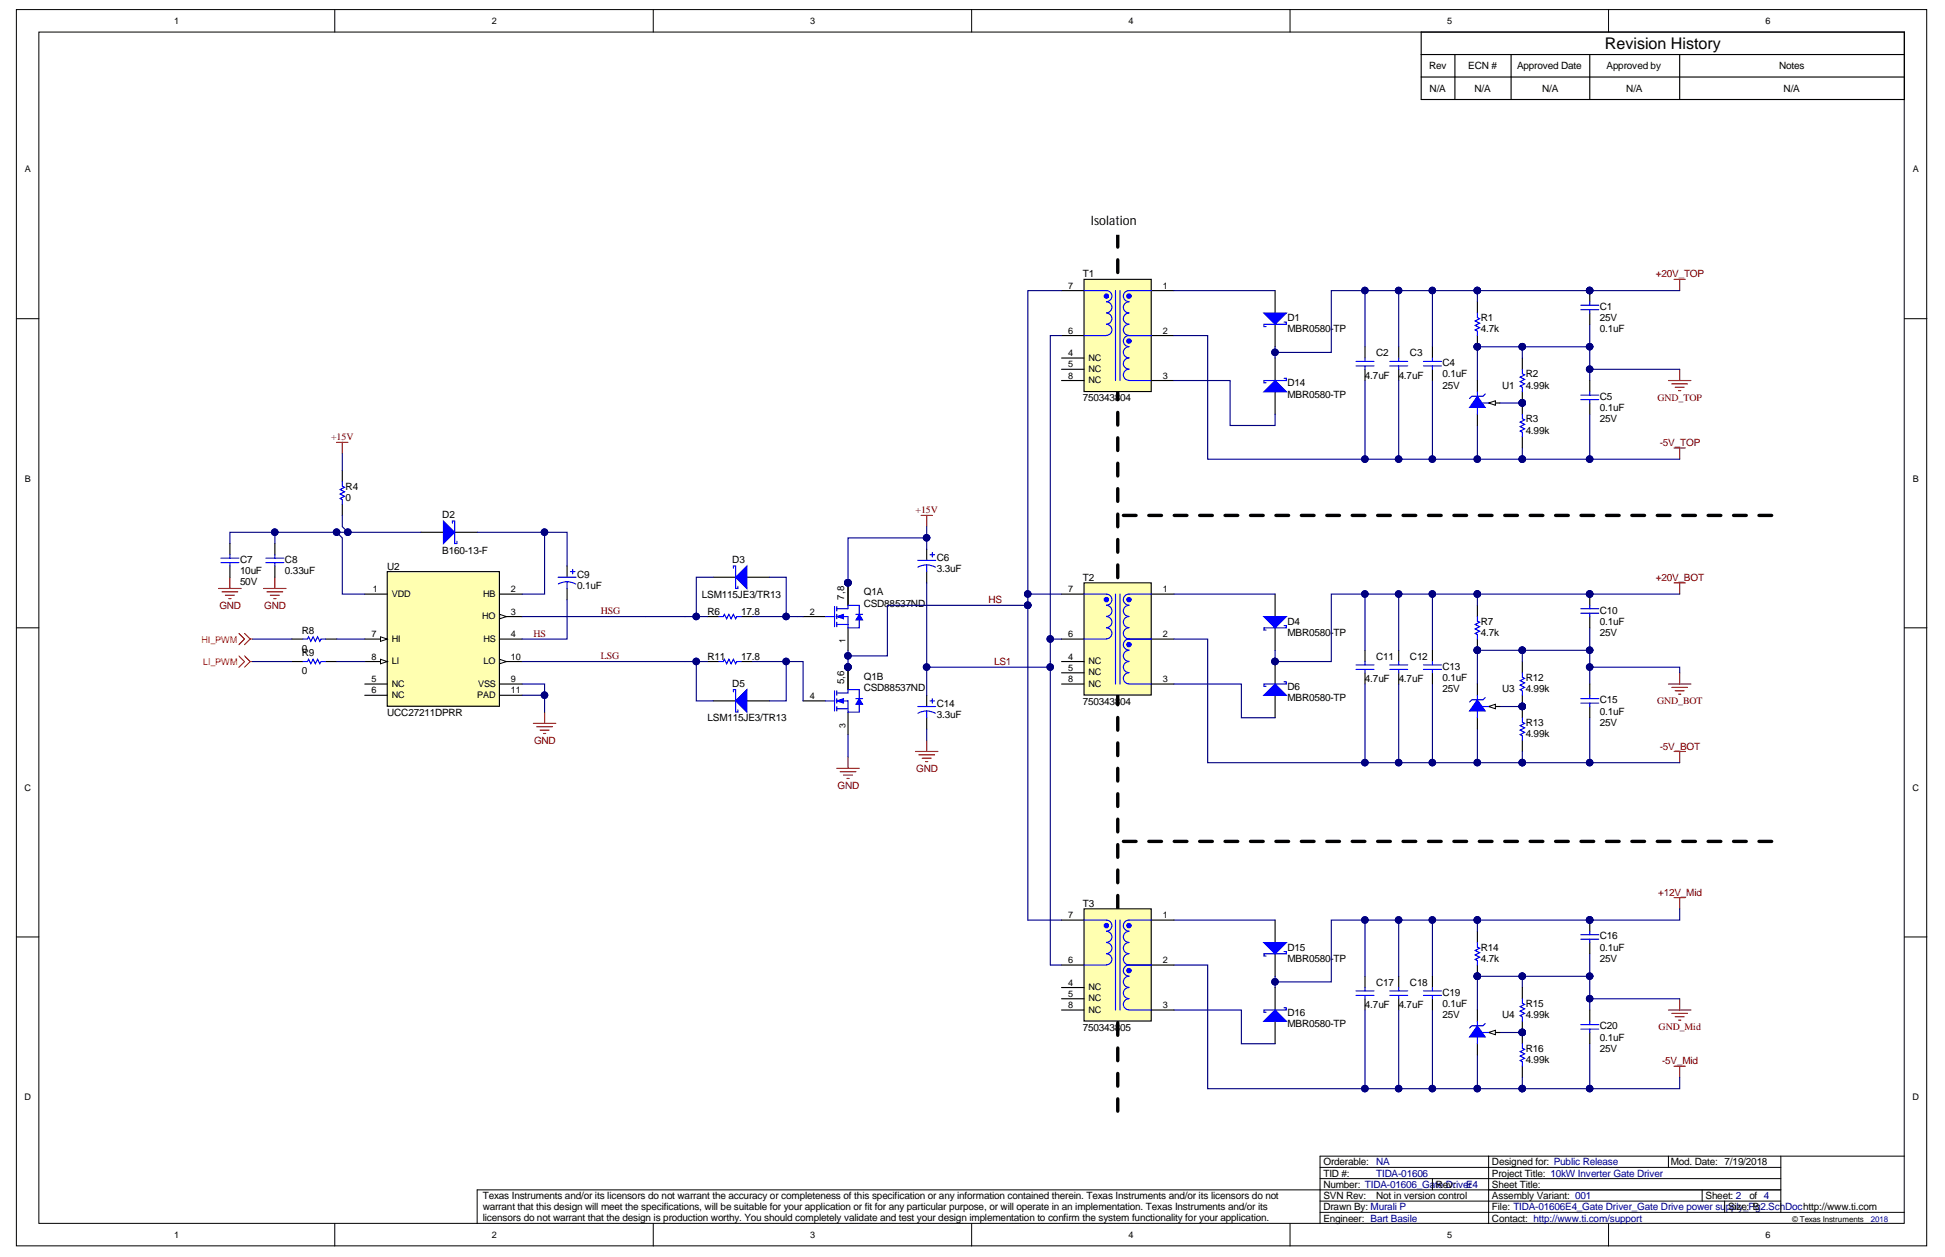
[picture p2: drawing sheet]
<svg xmlns="http://www.w3.org/2000/svg" width="432mm" height="279mm" viewBox="0 0 432 279" stroke-linecap="round" stroke-linejoin="round" font-family="sans-serif">
<defs><g id="words">
<text font-size="3.6" x="356.3" y="10.9">Revision History</text>
<text font-size="2.9" x="242.2" y="50">Isolation</text>
<g font-size="2.2">
<text x="317.3" y="15.4">Rev</text>
<text x="326" y="15.4">ECN #</text>
<text x="336.8" y="15.4">Approved Date</text>
<text x="356.7" y="15.4">Approved by</text>
<text x="395" y="15.4">Notes</text>
<text x="317.4" y="20.4">N/A</text>
<text x="327.4" y="20.4">N/A</text>
<text x="342.3" y="20.4">N/A</text>
<text x="361" y="20.4">N/A</text>
<text x="396" y="20.4">N/A</text>
<text x="240.4" y="61.6">T1</text>
<text x="285.8" y="71.3">D1</text>
<text x="328.7" y="71.3">R1</text>
<text x="355.2" y="71.3">25V</text>
<text x="355.2" y="68.8">C1</text>
<text x="285.8" y="73.8">MBR0580-TP</text>
<text x="328.7" y="73.8">4.7k</text>
<text x="355.2" y="73.8">0.1uF</text>
<text x="305.5" y="79">C2</text>
<text x="313" y="79">C3</text>
<text x="320.3" y="83.8">0.1uF</text>
<text x="320.3" y="81.3">C4</text>
<text x="338.7" y="83.8">R2</text>
<text x="240.4" y="89">7503438</text>
<text x="248.7" y="89">04</text>
<text x="285.8" y="85.8">D14</text>
<text x="285.8" y="88.3">MBR0580-TP</text>
<text x="303" y="84">4.7uF</text>
<text x="310.5" y="84">4.7uF</text>
<text x="320.3" y="86.3">25V</text>
<text x="333.5" y="86.3">U1</text>
<text x="338.7" y="86.3">4.99k</text>
<text x="355.2" y="88.8">C5</text>
<text x="338.7" y="93.8">R3</text>
<text x="355.2" y="91.3">0.1uF</text>
<text x="355.2" y="93.8">25V</text>
<text x="338.7" y="96.3">4.99k</text>
<text x="76.7" y="111.2">0</text>
<text x="76.7" y="108.7">R4</text>
<text x="98.2" y="115">D2</text>
<text x="53.3" y="125">C7</text>
<text x="63.3" y="125">C8</text>
<text x="98.2" y="123">B160-13-F</text>
<text x="162.6" y="125">D3</text>
<text x="208" y="124.5">C6</text>
<text x="53.3" y="127.5">10uF</text>
<text x="53.3" y="130">50V</text>
<text x="63.3" y="127.5">0.33uF</text>
<text x="86" y="126.5">U2</text>
<text x="128.1" y="130.7">0.1uF</text>
<text x="128.1" y="128.2">C9</text>
<text x="208" y="127">3.3uF</text>
<text x="240.4" y="129">T2</text>
<text x="155.8" y="132.7">LSM115JE3/TR13</text>
<text x="157.1" y="136.4">R6</text>
<text x="164.6" y="136.4">17.8</text>
<text x="191.8" y="132.2">Q1A</text>
<text x="191.8" y="134.7">CSD8</text>
<text x="197.5" y="134.7">8537ND</text>
<text x="355.2" y="136.2">C10</text>
<text x="67" y="140.7">R8</text>
<text x="285.8" y="138.7">D4</text>
<text x="285.8" y="141.2">MBR0580-TP</text>
<text x="328.7" y="141.2">4.7k</text>
<text x="328.7" y="138.7">R7</text>
<text x="355.2" y="138.7">0.1uF</text>
<text x="355.2" y="141.2">25V</text>
<text x="67" y="144.7">0</text>
<text x="67" y="149.7">0</text>
<text x="67" y="145.7">R9</text>
<text x="157.1" y="146.4">R11</text>
<text x="164.6" y="146.4">17.8</text>
<text x="305.5" y="146.4">C11</text>
<text x="313" y="146.4">C12</text>
<text x="320.3" y="148.7">C13</text>
<text x="162.6" y="152.4">D5</text>
<text x="191.8" y="150.9">Q1B</text>
<text x="191.8" y="153.4">CSD88537ND</text>
<text x="285.8" y="153.2">D6</text>
<text x="285.8" y="155.7">MBR0580-TP</text>
<text x="303" y="151.4">4.7uF</text>
<text x="310.5" y="151.4">4.7uF</text>
<text x="320.3" y="151.2">0.1uF</text>
<text x="320.3" y="153.7">25V</text>
<text x="333.5" y="153.7">U3</text>
<text x="338.7" y="153.7">4.99k</text>
<text x="338.7" y="151.2">R12</text>
<text x="86" y="158.9">UCC27211DPRR</text>
<text x="157.1" y="160.2">LSM115JE3/TR13</text>
<text x="208" y="159.4">3.3uF</text>
<text x="208" y="156.9">C14</text>
<text x="240.4" y="156.4">7503438</text>
<text x="248.7" y="156.4">04</text>
<text x="338.7" y="161.1">R13</text>
<text x="355.2" y="158.7">0.1uF</text>
<text x="355.2" y="161.1">25V</text>
<text x="355.2" y="156.2">C15</text>
<text x="338.7" y="163.6">4.99k</text>
<text x="240.4" y="201.3">T3</text>
<text x="355.2" y="208.6">C16</text>
<text x="285.8" y="211.1">D15</text>
<text x="285.8" y="213.6">MBR0580-TP</text>
<text x="328.7" y="213.6">4.7k</text>
<text x="328.7" y="211.1">R14</text>
<text x="355.2" y="211.1">0.1uF</text>
<text x="355.2" y="213.6">25V</text>
<text x="305.5" y="218.8">C17</text>
<text x="313" y="218.8">C18</text>
<text x="320.3" y="221">C19</text>
<text x="285.8" y="225.5">D16</text>
<text x="303" y="223.8">4.7uF</text>
<text x="310.5" y="223.8">4.7uF</text>
<text x="320.3" y="223.5">0.1uF</text>
<text x="320.3" y="226">25V</text>
<text x="333.5" y="226">U4</text>
<text x="338.7" y="226">4.99k</text>
<text x="338.7" y="223.5">R15</text>
<text x="240.4" y="228.8">7503438</text>
<text x="248.7" y="228.8">05</text>
<text x="285.8" y="228">MBR0580-TP</text>
<text x="338.7" y="233.5">R16</text>
<text x="355.2" y="231">0.1uF</text>
<text x="355.2" y="233.5">25V</text>
<text x="355.2" y="228.5">C20</text>
<text x="338.7" y="236">4.99k</text>
<text x="293.8" y="263.7">Number: TIDA-01606_Ga</text>
<text x="293.8" y="261.2">TID #:</text>
<text x="293.8" y="258.7">Orderable:</text>
<text x="318.8" y="263.7">Rev:</text>
<text x="331.2" y="263.7">Sheet Title:</text>
<text x="331.2" y="261.2">Project Title: 10kW Inverter Gate Driver</text>
<text x="331.2" y="258.7">Designed for: Public Release</text>
<text x="370.9" y="258.7">Mod. Date: 7/19/2018</text>
<text x="107.2" y="266.2">Texas Instruments and/or its licensors do not warrant the accuracy or completeness of this specification or any information contained therein. Texas Instruments and/or its licensors do not</text>
<text x="107.2" y="268.6">warrant that this design will meet the specifications, will be suitable for your application or fit for any particular purpose, or will operate in an implementation. Texas Instruments and/or its</text>
<text x="293.8" y="268.7">Drawn By: Murali P</text>
<text x="293.8" y="266.2">SVN Rev:</text>
<text x="305.5" y="266.2">Not in version control</text>
<text x="331.2" y="268.7">File: TIDA-01606E4_Gate Driver_Gate Drive power su</text>
<text x="331.2" y="266.2">Assembly Variant: 001</text>
<text x="378.6" y="266.2">Sheet: 2</text>
<text x="385.5" y="268.7">ze:</text>
<text x="388.4" y="266.2">of 4</text>
<text x="107.2" y="271">licensors do not warrant that the design is production worthy. You should completely validate and test your design implementation to confirm the system functionality for your application.</text>
<text x="293.8" y="271.2">Engineer: Bart Basile</text>
<text x="331.2" y="271.2">Contact: http://www.ti.com/support</text>
</g>
<g font-size="2.2" fill="#800000">
<text x="367.6" y="61.6">+20V_TOP</text>
<text x="368" y="88.9">GND_TOP</text>
<text x="73.5" y="97.7">+15V</text>
<text x="368.5" y="99">-5V_TOP</text>
<text x="203.3" y="114">+15V</text>
<text x="367.6" y="129">+20V_BOT</text>
<text x="48.7" y="135.1">GND</text>
<text x="58.7" y="135.1">GND</text>
<text x="133.4" y="136.4">HSG</text>
<text x="219.5" y="133.9">HS</text>
<text x="118.4" y="141.4">HS</text>
<text x="133.4" y="146.4">LSG</text>
<text x="220.7" y="147.7">LS1</text>
<text x="367.9" y="156.3">GND_BOT</text>
<text x="118.6" y="165.1">GND</text>
<text x="368.5" y="166.4">-5V_BOT</text>
<text x="203.4" y="171.3">GND</text>
<text x="185.9" y="175.1">GND</text>
<text x="368.1" y="198.8">+12V_Mid</text>
<text x="368.2" y="228.7">GND_Mid</text>
<text x="369" y="236.3">-5V_Mid</text>
</g>
<g font-size="2.2" fill="#000080">
<text x="305.5" y="261.2">TIDA-01606</text>
<text x="305.5" y="258.7">NA</text>
<text x="318.6" y="263.7">te DriveEr4</text>
<text x="383.1" y="268.7">pSpily_PBg2.SchDochttp://www.ti.com</text>
</g>
<g font-size="2.1">
<text x="187.4" y="133.1" transform="rotate(-90 187.4 133.1)">7,8</text>
<text x="187.4" y="151.9" transform="rotate(-90 187.4 151.9)">5,6</text>
</g>
<g font-size="2">
<text x="38.6" y="5.3">1</text>
<text x="109.2" y="5.3">2</text>
<text x="179.9" y="5.3">3</text>
<text x="250.6" y="5.3">4</text>
<text x="321.3" y="5.3">5</text>
<text x="391.9" y="5.3">6</text>
<text x="5.5" y="38.3">A</text>
<text x="424.6" y="38.3">A</text>
<text x="237.1" y="64.1">7</text>
<text x="258.1" y="64.1">1</text>
<text x="237.1" y="74.1">6</text>
<text x="258.1" y="74.1">2</text>
<text x="237.1" y="79.1">4</text>
<text x="237.1" y="81.6">5</text>
<text x="241.7" y="80.1">NC</text>
<text x="241.7" y="82.6">NC</text>
<text x="237.1" y="84.1">8</text>
<text x="241.7" y="85.1">NC</text>
<text x="258.1" y="84.1">3</text>
<text x="5.5" y="106.9">B</text>
<text x="424.7" y="106.9">B</text>
<text x="82.8" y="131.5">1</text>
<text x="113.4" y="131.5">2</text>
<text x="237.1" y="131.5">7</text>
<text x="258.1" y="131.5">1</text>
<text x="87" y="132.5">VDD</text>
<text x="107" y="137.5">HO</text>
<text x="107.3" y="132.5">HB</text>
<text x="113.4" y="136.5">3</text>
<text x="179.8" y="136.5">2</text>
<text x="82.5" y="141.5">7</text>
<text x="87" y="142.5">HI</text>
<text x="107.3" y="142.5">HS</text>
<text x="113.4" y="141.5">4</text>
<text x="237.1" y="141.5">6</text>
<text x="258.1" y="141.5">2</text>
<text x="82.5" y="146.4">8</text>
<text x="87" y="147.4">LI</text>
<text x="107.4" y="147.4">LO</text>
<text x="113.4" y="146.4">10</text>
<text x="237.1" y="146.4">4</text>
<text x="237.1" y="148.9">5</text>
<text x="241.7" y="147.4">NC</text>
<text x="241.7" y="149.9">NC</text>
<text x="82.5" y="151.4">5</text>
<text x="82.5" y="153.9">6</text>
<text x="87" y="152.4">NC</text>
<text x="87" y="154.9">NC</text>
<text x="106" y="154.9">PAD</text>
<text x="106.1" y="152.4">VSS</text>
<text x="113.4" y="151.4">9</text>
<text x="113.4" y="153.9">11</text>
<text x="179.8" y="155.2">4</text>
<text x="237.1" y="151.4">8</text>
<text x="241.7" y="152.4">NC</text>
<text x="258.1" y="151.4">3</text>
<text x="5.5" y="175.5">C</text>
<text x="424.6" y="175.5">C</text>
<text x="237.1" y="203.8">7</text>
<text x="258.1" y="203.8">1</text>
<text x="237.1" y="213.8">6</text>
<text x="258.1" y="213.8">2</text>
<text x="237.1" y="218.8">4</text>
<text x="237.1" y="221.3">5</text>
<text x="241.7" y="219.8">NC</text>
<text x="237.1" y="223.8">8</text>
<text x="241.7" y="224.8">NC</text>
<text x="241.7" y="222.3">NC</text>
<text x="258.1" y="223.8">3</text>
<text x="5.5" y="244.1">D</text>
<text x="424.6" y="244.1">D</text>
<text x="38.6" y="274.8">1</text>
<text x="109.2" y="274.8">2</text>
<text x="179.9" y="274.8">3</text>
<text x="250.6" y="274.8">4</text>
<text x="321.3" y="274.8">5</text>
<text x="391.9" y="274.8">6</text>
</g>
<g font-size="2" fill="#f00">
<text x="44.8" y="142.7">HI_PWM</text>
<text x="45.1" y="147.7">LI_PWM</text>
</g>
<g font-size="1.9">
<text x="187.7" y="142.6" transform="rotate(-90 187.7 142.6)">1</text>
<text x="187.7" y="161.6" transform="rotate(-90 187.7 161.6)">3</text>
</g>
<text font-size="1.8" x="397.8" y="271.2">© Texas Instruments</text>
<text font-size="1.8" fill="#000080" x="415.3" y="271.2">2018</text>
</g></defs>
<g fill="#fff" stroke="#000" stroke-width=".22">
<path d="M3.6 2.1h424.1v274.5h-424.1z"/>
<path d="M8.6 7.1h414.1v264.5h-414.1z"/>
</g>
<g fill="none" stroke="#000" stroke-width=".22">
<path d="M74.3 2.1v5M145 2.1v5M215.7 2.1v5M286.4 2.1v5M357.1 2.1v5M3.6 70.8h5M422.8 70.8h5M3.6 139.4h5M422.8 139.4h5M3.6 208h5M422.8 208h5M293.1 259.2h102.3"/>
<path d="M330.5 256.7h-37.4v14.9M370.4 256.7v2.5M395.4 256.7v12.4M422.8 256.7h-92.3v14.9M74.3 271.6v5M145 271.6v5M215.7 271.6v5M286.4 271.6v5M293.1 269.1h129.7M293.1 266.6h102.3M293.1 261.6h102.3M318 261.6v2.5"/>
<path d="M357.1 271.6v5M377.9 264.1v2.5M382.9 266.6v2.5M395.4 264.1h-289.5v7.5"/>
</g>
<g fill="none" stroke="#000" stroke-width=".25">
<path d="M315.5 12.1h107.3M315.5 17.1h107.3M315.5 7.1h107.3v15h-107.3zM323 12.1v10M335.5 12.1v10M352.9 12.1v10M372.9 12.1v10M303 77v2.5M310.5 77v2.5M328 67v2.5M328 74.5v2.5M338 79.5v2.5"/>
<path d="M303 82v2.5M310.5 82v2.5M338 87v5M338 97v2.4M205.7 121.9v2.5M205.7 126.9v2.5M205.7 154.3v2.5M205.7 159.3v2.5M303 216.7v2.5M310.5 216.7v2.5M328 206.8v2.4M328 214.2v2.5"/>
<path d="M303 221.7v2.5M310.5 221.7v2.5M338 229.2v2.5M338 236.7v2.5"/>
</g>
<g fill="none" stroke="#800000" stroke-width=".25">
<path d="M204.5 114.4h2.5M205.7 114.4v2.5M120.9 158.1v2.5M118.4 160.6h5M119.2 161.3h3.4M119.9 162.1h2M120.7 162.8h.5M185.8 170.6h5M186.5 171.3h3.5M187.3 172.1h2M188 172.8h.5M188.3 168.1v2.5"/>
<path d="M203.2 166.8h5M204 167.6h3.5M204.7 168.3h2M205.5 169.1h.5M205.7 164.3v2.5"/>
</g>
<g fill="none" stroke="#00f" stroke-width=".25">
<path d="M303 79.5v.7M310.5 79.5v.7M328 69.5v1l.5 .3-1 .5 1 .4-1 .5 1 .5-1 .5 .5 .3v1M301 80.2h4M301 81.2h4M303 81.2v.8M308.5 80.2h4M308.5 81.2h4M310.5 81.2v.8M338 82v1l.5 .2-1 .5 1 .5-1 .5 1 .5-1 .5 .5 .3v1M338 92v1l.5 .2-1 .5 1 .5-1 .5 1 .5-1 .5 .5 .3v1M203.7 124.4h4"/>
<path d="M205.7 125.4l.8 .1 1.2 .4M205.7 125.4l-.8 .1-1.1 .4M205.7 125.4v1.5M206.5 123.2h1M207 122.7v1M203.7 156.8h4M205.7 157.8l.8 .1 1.2 .5M205.7 157.8l-.8 .1-1.1 .4M205.7 157.8v1.5M206.5 155.6h1M207 155.1v1M301 220h4"/>
<path d="M303 219.2v.8M308.5 220h4M310.5 219.2v.8M328 209.2v1l.5 .3-1 .5 1 .5-1 .5 1 .5-1 .5 .5 .2v1M301 221h4M303 221v.7M308.5 221h4M310.5 221v.7M338 231.7v1l.5 .3-1 .5 1 .5-1 .4 1 .5-1 .5 .5 .3v1"/>
</g>
<g fill="#000080" stroke="#000080" stroke-width=".22">
<circle cx="328" cy="77" r=".72"/>
<circle cx="337.9" cy="89.4" r=".72"/>
<circle cx="328" cy="216.7" r=".72"/>
<circle cx="337.9" cy="229.2" r=".72"/>
</g>
<path d="M86 126.9h24.9v29.9h-24.9z" fill="#ffffb0" stroke="#000" stroke-width=".25"/>
<path d="M81 131.9h5M110.9 131.9h5M110.9 136.9h5" fill="none" stroke="#000" stroke-width=".25"/>
<path d="M110.9 136.4l1.5 .5-1.5 .5z" fill="#fff"/>
<path d="M110.9 136.4l1.5 .5-1.5 .5z" fill="none" stroke="#000" stroke-width=".22"/>
<path d="M81 141.9h5M110.9 141.9h5" fill="none" stroke="#000" stroke-width=".25"/>
<path d="M84.5 141.4l1.5 .5-1.5 .5z" fill="#fff"/>
<path d="M84.5 141.4l1.5 .5-1.5 .5z" fill="none" stroke="#000" stroke-width=".22"/>
<path d="M81 146.9h5" fill="none" stroke="#000" stroke-width=".25"/>
<path d="M84.5 146.4l1.5 .5-1.5 .5z" fill="#fff"/>
<path d="M84.5 146.4l1.5 .5-1.5 .5z" fill="none" stroke="#000" stroke-width=".22"/>
<path d="M110.9 151.9h5M110.9 146.9h5" fill="none" stroke="#000" stroke-width=".25"/>
<path d="M110.9 146.4l1.5 .5-1.5 .5z" fill="#fff"/>
<path d="M110.9 146.4l1.5 .5-1.5 .5z" fill="none" stroke="#000" stroke-width=".22"/>
<g fill="none" stroke="#000" stroke-width=".25">
<path d="M76 104.4v2.5M76 111.9v2.5M51 120.7v2.5M51 125.7v2.4M61 120.7v2.5M61 125.7v2.4M178.3 136.9h5M188.3 129.4v5M188.3 139.4v5M64.8 141.9h2.5M64.8 146.9h2.5M72.2 141.9h2.5"/>
<path d="M72.2 146.9h2.5M81 154.3h5M81 151.9h5M110.9 154.3h5"/>
</g>
<path d="M53 145.6l1.3 1.3-1.3 1.2M53 140.6l1.3 1.3-1.3 1.2M54.3 145.6l1.2 1.3M54.3 140.6l1.2 1.3M55.5 146.9l-1.2 1.2M55.5 146.9h.5M55.5 141.9l-1.2 1.2M55.5 141.9h.5" fill="none" stroke="#f00" stroke-width=".25"/>
<g fill="none" stroke="#00f" stroke-width=".25">
<path d="M76 106.9v1l.5 .3-1 .5 1 .5-1 .5 1 .5-1 .5 .5 .2v1M49 123.9h4M49 124.9h4M51 123.2v.7M51 124.9v.8M59 123.9h4M59 124.9h4M61 123.2v.7M61 124.9v.8M183.3 136.9h2M185.3 134.6v4.5M185.8 135.1h2.5"/>
<path d="M185.8 136.9h2.5v2.5M185.8 138.6h2.5M185.8 134.6v1M185.8 136.4v1M185.8 138.1v1M67.3 141.9h1l.2-.5 .5 1 .5-1 .5 1 .5-1 .5 1 .3-.5h.9M67.3 146.9h1l.2-.5 .5 1 .5-1 .5 1 .5-1 .5 1 .3-.5h.9"/>
</g>
<path d="M74.7 98.2h2.5M76 98.2v2.5M48.5 130.6h5M49.3 131.4h3.5M50 132.1h2M50.8 132.9h.5M51 128.1v2.5M58.5 130.6h5M59.3 131.4h3.5M60 132.1h2M60.8 132.9h.5M61 128.1v2.5" fill="none" stroke="#800000" stroke-width=".25"/>
<circle cx="188.2" cy="129.4" r=".72" fill="#000080" stroke="#000080" stroke-width=".22"/>
<path d="M185.8 136.9l1.5-.5v1z" fill="#00f"/>
<path d="M185.8 136.9l1.5-.5v1z" fill="none" stroke="#00f" stroke-width=".22"/>
<path d="M188.3 134.4v.7M190.8 137.6v1.8h-2.5M190.8 134.4v2" fill="none" stroke="#00f" stroke-width=".25"/>
<path d="M188.3 129.4v5" fill="none" stroke="#000" stroke-width=".25"/>
<circle cx="188.2" cy="129.4" r=".72" fill="#000080" stroke="#000080" stroke-width=".22"/>
<path d="M190.8 136.4l.7 1.2h-1.5z" fill="#00f"/>
<path d="M190.8 136.4l.7 1.2h-1.5z" fill="none" stroke="#00f" stroke-width=".22"/>
<path d="M188.3 134.4h2.5M190 136.4h1.5M183.3 155.6h2M185.3 153.3v4.5M185.8 153.8h2.5M185.8 155.6h2.5v2.5M185.8 157.3h2.5M185.8 153.3v1M185.8 155.1v1M185.8 156.8v1" fill="none" stroke="#00f" stroke-width=".25"/>
<g fill="#000080" stroke="#000080" stroke-width=".22">
<circle cx="188.2" cy="129.4" r=".72"/>
<circle cx="188.2" cy="148.1" r=".72"/>
</g>
<path d="M178.3 155.6h5M188.3 148.1v5M188.3 158.1v5" fill="none" stroke="#000" stroke-width=".25"/>
<path d="M185.8 155.6l1.5-.5v1z" fill="#00f"/>
<path d="M185.8 155.6l1.5-.5v1z" fill="none" stroke="#00f" stroke-width=".22"/>
<path d="M188.3 153.1v.7M188.3 158.1h2.5" fill="none" stroke="#00f" stroke-width=".25"/>
<path d="M190.8 155.1l.7 1.2h-1.5z" fill="#00f"/>
<path d="M190.8 155.1l.7 1.2h-1.5z" fill="none" stroke="#00f" stroke-width=".22"/>
<path d="M188.3 153.1h2.5v2M190 155.1h1.5M190.8 156.3v1.8" fill="none" stroke="#00f" stroke-width=".25"/>
<path d="M93.5 118.2h4.9M100.9 118.2h5M188.3 148.1v5" fill="none" stroke="#000" stroke-width=".25"/>
<circle cx="188.2" cy="148.1" r=".72" fill="#000080" stroke="#000080" stroke-width=".22"/>
<path d="M98.4 115.7l2.5 2.5-2.5 2.5z" fill="#00f"/>
<path d="M98.4 115.7l2.5 2.5-2.5 2.5zM100.4 116.2v-.5h.5v5h.5v-.5" fill="none" stroke="#00f" stroke-width=".25"/>
<path d="M158.3 128.1h5M165.8 128.1h5" fill="none" stroke="#000" stroke-width=".25"/>
<path d="M165.8 125.7v4.9l-2.5-2.5z" fill="#00f"/>
<path d="M162.8 126.1v-.4h.5v4.9h.5v-.5M165.8 125.7v4.9l-2.5-2.5z" fill="none" stroke="#00f" stroke-width=".25"/>
<path d="M158.3 155.6h5M165.8 155.6h5" fill="none" stroke="#000" stroke-width=".25"/>
<path d="M165.8 153.1v5l-2.5-2.5z" fill="#00f"/>
<g fill="none" stroke="#00f" stroke-width=".25">
<path d="M328 136.9v1l.5 .2-1 .5 1 .5-1 .5 1 .5-1 .5 .5 .3v1M162.8 153.6v-.5h.5v5h.5v-.5M165.8 153.1v5l-2.5-2.5zM301 147.6h4M301 148.6h4M303 146.9v.7M303 148.6v.8M308.5 147.6h4M308.5 148.6h4M310.5 146.9v.7M310.5 148.6v.8M338 149.4v1l.5 .2-1 .5 1 .5-1 .5 1 .5-1 .5 .5 .2v1"/>
<path d="M338 159.3v1l.5 .3-1 .5 1 .5-1 .5 1 .5-1 .5 .5 .2v1"/>
</g>
<g fill="none" stroke="#800000" stroke-width=".25">
<path d="M371.6 62h2.5M372.9 62v2.5M370.4 84.5h5M371.2 85.2h3.4M371.6 99.4h2.5M371.9 86h2M372.6 86.7h.5M372.9 82v2.5M372.9 99.4v2.5M371.6 129.4h2.5M372.9 129.4v2.5M370.4 151.9h5"/>
<path d="M371.2 152.6h3.4M371.9 153.3h2M372.6 154.1h.5M372.9 149.4v2.5M371.6 166.8h2.5M372.9 166.8v2.5M371.6 199.3h2.5M372.9 199.3v2.5M370.4 224.2h5M371.2 225h3.4M371.6 236.7h2.5M371.9 225.7h2"/>
<path d="M372.6 226.5h.5M372.9 221.7v2.5M372.9 236.7v2.5"/>
</g>
<path d="M283.1 64.5v5M283.1 72v5M328 134.4v2.5M303 144.4v2.5M303 149.4v2.5M310.5 144.4v2.5M310.5 149.4v2.5M328 141.9v2.5M338 146.9v2.5M338 154.3v5M338 164.3v2.5" fill="none" stroke="#000" stroke-width=".25"/>
<g fill="#000080" stroke="#000080" stroke-width=".22">
<circle cx="328" cy="144.3" r=".72"/>
<circle cx="337.9" cy="156.8" r=".72"/>
</g>
<path d="M248.1 52v194.7M249.4 114.4h144.7M249.4 186.8h144.7" fill="none" stroke="#000" stroke-width=".75" stroke-dasharray="2.8 2.8"/>
<path d="M241.9 47h14.9v5h-14.9z" fill="#fff" stroke="#fff" stroke-width=".25"/>
<path d="M280.6 69.5h5l-2.5 2.5z" fill="#00f"/>
<path d="M280.6 69.5h5l-2.5 2.5zM285.1 71.5h.5v.5h-5v.5h.5" fill="none" stroke="#00f" stroke-width=".25"/>
<path d="M283.1 79.5v5M283.1 87v5" fill="none" stroke="#000" stroke-width=".25"/>
<path d="M283.1 84.5l2.5 2.5h-5z" fill="#00f"/>
<path d="M283.1 84.5l2.5 2.5h-5zM285.1 84h.5v.5h-5v.5h.5" fill="none" stroke="#00f" stroke-width=".25"/>
<path d="M283.1 131.9v5M283.1 139.4v5" fill="none" stroke="#000" stroke-width=".25"/>
<path d="M280.6 136.9h5l-2.5 2.5z" fill="#00f"/>
<path d="M280.6 136.9h5l-2.5 2.5zM285.1 138.9h.5v.5h-5v.5h.5" fill="none" stroke="#00f" stroke-width=".25"/>
<path d="M283.1 146.9v5M283.1 154.3v5" fill="none" stroke="#000" stroke-width=".25"/>
<circle cx="283.1" cy="146.8" r=".72" fill="#000080" stroke="#000080" stroke-width=".22"/>
<path d="M283.1 151.9l2.5 2.4h-5z" fill="#00f"/>
<path d="M283.1 151.9l2.5 2.4h-5zM285.1 151.4h.5v.5h-5v.5h.5" fill="none" stroke="#00f" stroke-width=".25"/>
<circle cx="283.1" cy="146.8" r=".72" fill="#000080" stroke="#000080" stroke-width=".22"/>
<path d="M283.1 204.3v4.9M283.1 211.7v5" fill="none" stroke="#000" stroke-width=".25"/>
<path d="M280.6 209.2h5l-2.5 2.5z" fill="#00f"/>
<path d="M280.6 209.2h5l-2.5 2.5zM285.1 211.2h.5v.5h-5v.5h.5" fill="none" stroke="#00f" stroke-width=".25"/>
<path d="M283.1 219.2v5M283.1 226.7v5" fill="none" stroke="#000" stroke-width=".25"/>
<path d="M283.1 224.2l2.5 2.5h-5z" fill="#00f"/>
<path d="M123.9 128.1h4M125.9 129.1l.8 .1 1.1 .5M125.9 129.1l-.8 .1-1.2 .4M125.9 129.1v1.5M126.6 126.9h1M127.1 126.4v1M159.6 136.9h1l.2-.5 .5 1 .5-1 .5 1 .5-1 .5 1 .3-.5h1M159.6 146.9h1l.2-.5 .5 1 .5-1 .5 1 .5-1 .5 1 .3-.5h1M283.1 224.2l2.5 2.5h-5zM285.1 223.7h.5v.5h-5v.5h.5" fill="none" stroke="#00f" stroke-width=".25"/>
<path d="M125.9 125.7v2.4M125.9 130.6v2.5M157.1 136.9h2.5M164.6 136.9h2.5M157.1 146.9h2.5M164.6 146.9h2.5" fill="none" stroke="#000" stroke-width=".25"/>
<path d="M240.7 62h14.9v24.9h-14.9z" fill="#ffffb0" stroke="#000" stroke-width=".25"/>
<g fill="none" stroke="#00f" stroke-width=".25">
<path d="M240.7 64.5h5a1.22 1.22 0 0 1 1.1 1.2 1.22 1.22 0 0 1-1.1 1.3M240.7 74.5h5M245.7 67a1.22 1.22 0 0 1 1.1 1.2 1.22 1.22 0 0 1-1.1 1.3M245.7 72a1.22 1.22 0 0 1 1.1 1.2 1.22 1.22 0 0 1-1.1 1.2M245.7 69.5a1.22 1.22 0 0 1 1.1 1.2 1.22 1.22 0 0 1-1.1 1.2M247.6 64.5v20M248.6 64.5v20M250.6 67a1.22 1.22 0 0 0-1.2 1.2 1.22 1.22 0 0 0 1.2 1.3M250.6 72a1.22 1.22 0 0 0-1.2 1.2 1.22 1.22 0 0 0 1.2 1.2M250.6 69.5a1.22 1.22 0 0 0-1.2 1.2 1.22 1.22 0 0 0 1.2 1.2M250.6 77a1.22 1.22 0 0 0-1.2 1.2 1.22 1.22 0 0 0 1.2 1.2M250.6 79.5a1.22 1.22 0 0 0-1.2 1.2 1.22 1.22 0 0 0 1.2 1.2"/>
<path d="M255.6 64.5h-5a1.22 1.22 0 0 0-1.2 1.2 1.22 1.22 0 0 0 1.2 1.3M255.6 74.5h-5a1.22 1.22 0 0 0-1.2 1.2 1.22 1.22 0 0 0 1.2 1.2M250.6 82a1.22 1.22 0 0 0-1.2 1.2 1.22 1.22 0 0 0 1.2 1.2M250.6 84.5h5"/>
</g>
<path d="M235.7 64.5h5M235.7 74.5h5M235.7 79.5h5M255.6 64.5h5M255.6 74.5h5M235.7 84.5h5M235.7 82h5M255.6 84.5h5" fill="none" stroke="#000" stroke-width=".25"/>
<g fill="none" stroke="#00f" stroke-width=".75">
<circle cx="245.6" cy="65.7" r=".22"/>
<circle cx="250.6" cy="65.7" r=".22"/>
<circle cx="250.6" cy="75.7" r=".22"/>
</g>
<path d="M240.7 129.4h14.9v24.9h-14.9z" fill="#ffffb0" stroke="#000" stroke-width=".25"/>
<g fill="none" stroke="#00f" stroke-width=".25">
<path d="M240.7 131.9h5a1.22 1.22 0 0 1 1.1 1.2 1.22 1.22 0 0 1-1.1 1.2M245.7 134.4a1.22 1.22 0 0 1 1.1 1.2 1.22 1.22 0 0 1-1.1 1.2M245.7 139.4a1.22 1.22 0 0 1 1.1 1.2 1.22 1.22 0 0 1-1.1 1.2M245.7 136.9a1.22 1.22 0 0 1 1.1 1.2 1.22 1.22 0 0 1-1.1 1.2M247.6 131.9v20M248.6 131.9v20M250.6 134.4a1.22 1.22 0 0 0-1.2 1.2 1.22 1.22 0 0 0 1.2 1.2M250.6 139.4a1.22 1.22 0 0 0-1.2 1.2 1.22 1.22 0 0 0 1.2 1.2M250.6 136.9a1.22 1.22 0 0 0-1.2 1.2 1.22 1.22 0 0 0 1.2 1.2M255.6 131.9h-5a1.22 1.22 0 0 0-1.2 1.2 1.22 1.22 0 0 0 1.2 1.2M240.7 141.9h5M250.6 144.4a1.22 1.22 0 0 0-1.2 1.2 1.22 1.22 0 0 0 1.2 1.2"/>
<path d="M250.6 149.4a1.22 1.22 0 0 0-1.2 1.2 1.22 1.22 0 0 0 1.2 1.2M250.6 146.9a1.22 1.22 0 0 0-1.2 1.2 1.22 1.22 0 0 0 1.2 1.2M250.6 151.9h5M255.6 141.9h-5a1.22 1.22 0 0 0-1.2 1.2 1.22 1.22 0 0 0 1.2 1.2"/>
</g>
<path d="M235.7 131.9h5M255.6 131.9h5M235.7 141.9h5M235.7 146.9h5M235.7 151.9h5M235.7 149.4h5M255.6 141.9h5M255.6 151.9h5" fill="none" stroke="#000" stroke-width=".25"/>
<g fill="none" stroke="#00f" stroke-width=".75">
<circle cx="245.6" cy="133.1" r=".22"/>
<circle cx="250.6" cy="133.1" r=".22"/>
<circle cx="250.6" cy="143.1" r=".22"/>
</g>
<g fill="none" stroke="#000080" stroke-width=".25">
<path d="M260.6 74.5h7.5v27.4h49.9v-17.4M260.6 64.5h22.5M283.1 77v2.5M303 64.5v12.5M310.5 64.5v12.5M318 64.5v12.5M328 64.5h-32.4v13.7h-12.5M328 64.5h44.9M328 64.5v2.5M338 77v2.5M352.9 72v12.5M352.9 77h-24.9v7.5"/>
<path d="M260.6 84.5h12.5v10h10v-2.5M303 84.5v17.4M310.5 84.5v17.4M328 94.5v7.4M333 89.5h5M338 99.4v2.5M352.9 92v9.9h-14.9M352.9 82h20M61 118.2v2.5M74.7 118.2h18.8M76 114.4v2.5l1.2 1.3M76 100.7v3.7"/>
<path d="M105.9 118.2h15M205.7 119.4h-17.4v10M205.7 116.9v5M318 101.9h20M352.9 101.9h20M51 120.7v-2.5h23.7l1.3 1.2v12.5h5M115.9 136.9h27.5M125.9 125.7v-7.5h-5v13.7h-5M125.9 133.1v8.8h-10M152.1 136.9h5M158.3 128.1h-3.7v8.8M167.1 136.9h9.9"/>
<path d="M170.8 128.1h3.7v8.8M205.7 129.4v24.9M228.2 134.4h-31.2v11.2h-8.7M260.6 131.9h22.5M303 131.9v12.5M310.5 131.9v12.5M318 131.9v12.5M328 131.9h44.9M328 131.9h-32.4v15h-12.5v-2.5M328 131.9v2.5M352.9 139.4v12.5M56 146.9h8.8"/>
<path d="M56 141.9h8.8M74.7 146.9h6.3M74.7 141.9h6.3M115.9 151.9h5v6.2M115.9 146.9h27.5M115.9 154.3h5M152.1 146.9h2.5M157.1 146.9h-2.5v8.7h3.7M167.1 146.9h11.2v8.7M174.5 146.9v8.7h-3.7M188.3 144.4v3.7M233.2 146.9v1.2h-27.5"/>
<path d="M260.6 151.9h15v7.4h7.5M260.6 141.9h7.5v27.4h69.9M303 151.9v17.4M310.5 151.9v17.4M318 151.9v17.4M333 156.8h5M338 144.4v2.5M352.9 159.3v10h-14.9M352.9 148.1h20v1.3M352.9 144.4h-24.9v7.5M188.3 163.1v5M205.7 161.8v2.5"/>
<path d="M328 161.8v7.5M338 166.8v2.5M352.9 169.3h20M260.6 214.2h7.5v27.5h49.9v-17.5M260.6 204.3h22.5M283.1 216.7v2.5M303 204.3v12.4M310.5 204.3v12.4M318 204.3v12.4M328 204.3h-32.4v13.7h-12.5M328 204.3v2.5M338 216.7v2.5"/>
<path d="M352.9 211.7v12.5M352.9 216.7h-24.9v7.5M372.9 201.8v2.5h-44.9M260.6 224.2h15v7.5h7.5M303 224.2v17.5M310.5 224.2v17.5M328 234.2v7.5M333 229.2h5M338 239.2v2.5M352.9 231.7v10h-14.9M352.9 221.7h20M372.9 239.2v2.5h-20"/>
<path d="M318 241.7h20"/>
</g>
<g fill="#000080" stroke="#000080" stroke-width=".22">
<circle cx="205.7" cy="119.4" r=".72"/>
<circle cx="188.2" cy="129.4" r=".72"/>
<circle cx="352.9" cy="64.5" r=".72"/>
<circle cx="328" cy="64.5" r=".72"/>
<circle cx="328" cy="77" r=".72"/>
<circle cx="328" cy="101.9" r=".72"/>
<circle cx="337.9" cy="89.4" r=".72"/>
<circle cx="337.9" cy="77" r=".72"/>
<circle cx="352.9" cy="77" r=".72"/>
<circle cx="352.9" cy="101.9" r=".72"/>
<circle cx="337.9" cy="101.9" r=".72"/>
<circle cx="352.9" cy="82" r=".72"/>
<circle cx="318" cy="64.5" r=".72"/>
<circle cx="310.5" cy="64.5" r=".72"/>
<circle cx="310.5" cy="101.9" r=".72"/>
<circle cx="303" cy="64.5" r=".72"/>
<circle cx="303" cy="101.9" r=".72"/>
<circle cx="352.9" cy="204.2" r=".72"/>
<circle cx="328" cy="204.2" r=".72"/>
<circle cx="328" cy="216.7" r=".72"/>
<circle cx="328" cy="241.7" r=".72"/>
<circle cx="337.9" cy="229.2" r=".72"/>
<circle cx="337.9" cy="216.7" r=".72"/>
<circle cx="352.9" cy="216.7" r=".72"/>
<circle cx="352.9" cy="241.7" r=".72"/>
<circle cx="337.9" cy="241.7" r=".72"/>
<circle cx="352.9" cy="221.7" r=".72"/>
<circle cx="318" cy="204.2" r=".72"/>
<circle cx="310.5" cy="204.2" r=".72"/>
<circle cx="310.5" cy="241.7" r=".72"/>
<circle cx="303" cy="204.2" r=".72"/>
<circle cx="303" cy="241.7" r=".72"/>
<circle cx="154.6" cy="136.9" r=".72"/>
<circle cx="174.5" cy="136.9" r=".72"/>
<circle cx="174.5" cy="146.8" r=".72"/>
<circle cx="154.6" cy="146.8" r=".72"/>
<circle cx="120.9" cy="118.1" r=".72"/>
<circle cx="61" cy="118.1" r=".72"/>
<circle cx="77.2" cy="118.1" r=".72"/>
<circle cx="74.7" cy="118.1" r=".72"/>
<circle cx="120.9" cy="154.3" r=".72"/>
<circle cx="318" cy="241.7" r=".72"/>
<circle cx="318" cy="101.9" r=".72"/>
<circle cx="328" cy="144.3" r=".72"/>
<circle cx="328" cy="169.3" r=".72"/>
<circle cx="337.9" cy="156.8" r=".72"/>
<circle cx="337.9" cy="144.3" r=".72"/>
<circle cx="352.9" cy="144.3" r=".72"/>
<circle cx="352.9" cy="169.3" r=".72"/>
<circle cx="337.9" cy="169.3" r=".72"/>
<circle cx="318" cy="131.9" r=".72"/>
<circle cx="310.5" cy="131.9" r=".72"/>
<circle cx="310.5" cy="169.3" r=".72"/>
<circle cx="303" cy="131.9" r=".72"/>
<circle cx="303" cy="169.3" r=".72"/>
<circle cx="328" cy="131.9" r=".72"/>
<circle cx="318" cy="169.3" r=".72"/>
<circle cx="352.9" cy="148.1" r=".72"/>
<circle cx="283.1" cy="78.2" r=".72"/>
<circle cx="352.9" cy="131.9" r=".72"/>
<circle cx="283.1" cy="146.8" r=".72"/>
<circle cx="283.1" cy="218" r=".72"/>
<circle cx="188.2" cy="145.6" r=".72"/>
<circle cx="188.2" cy="148.1" r=".72"/>
<circle cx="205.7" cy="148.1" r=".72"/>
<circle cx="228.2" cy="134.4" r=".72"/>
<circle cx="233.2" cy="148.1" r=".72"/>
</g>
<path d="M240.7 201.8h14.9v24.9h-14.9z" fill="#ffffb0" stroke="#000" stroke-width=".25"/>
<g fill="none" stroke="#00f" stroke-width=".25">
<path d="M318 79.5v.7M350.9 67.8h4M350.9 68.8h4M352.9 67v.8M352.9 68.8v.7M316 80.2h4M316 81.2h4M318 81.2v.8M350.9 87.7h4M350.9 88.7h4M352.9 87v.7M352.9 88.7v.8"/>
<path d="M350.9 135.1h4M350.9 136.1h4M352.9 134.4v.7M352.9 136.1v.8M316 147.6h4M316 148.6h4M318 146.9v.7M318 148.6v.8M350.9 155.1h4M350.9 156.1h4M352.9 154.3v.8M352.9 156.1v.7"/>
<path d="M240.7 204.3h5a1.22 1.22 0 0 1 1.1 1.2 1.22 1.22 0 0 1-1.1 1.2M240.7 214.2h5M245.7 206.8a1.22 1.22 0 0 1 1.1 1.2 1.22 1.22 0 0 1-1.1 1.2M245.7 211.7a1.22 1.22 0 0 1 1.1 1.3 1.22 1.22 0 0 1-1.1 1.2M245.7 209.2a1.22 1.22 0 0 1 1.1 1.3 1.22 1.22 0 0 1-1.1 1.2M247.6 204.3v19.9M248.6 204.3v19.9M250.6 206.8a1.22 1.22 0 0 0-1.2 1.2 1.22 1.22 0 0 0 1.2 1.2M250.6 211.7a1.22 1.22 0 0 0-1.2 1.3 1.22 1.22 0 0 0 1.2 1.2M250.6 209.2a1.22 1.22 0 0 0-1.2 1.3 1.22 1.22 0 0 0 1.2 1.2M250.6 216.7a1.22 1.22 0 0 0-1.2 1.3 1.22 1.22 0 0 0 1.2 1.2M250.6 219.2a1.22 1.22 0 0 0-1.2 1.3 1.22 1.22 0 0 0 1.2 1.2"/>
<path d="M255.6 204.3h-5a1.22 1.22 0 0 0-1.2 1.2 1.22 1.22 0 0 0 1.2 1.2M255.6 214.2h-5a1.22 1.22 0 0 0-1.2 1.3 1.22 1.22 0 0 0 1.2 1.2M316 220h4M318 219.2v.8M350.9 207.5h4M350.9 208.5h4M352.9 206.8v.7M352.9 208.5v.7M250.6 221.7a1.22 1.22 0 0 0-1.2 1.2 1.22 1.22 0 0 0 1.2 1.3M250.6 224.2h5M316 221h4M318 221v.7"/>
<path d="M338 221.7v1l.5 .3-1 .5 1 .5-1 .5 1 .5-1 .5 .5 .2v1M350.9 227.5h4M350.9 228.5h4M352.9 226.7v.8M352.9 228.5v.7"/>
</g>
<g fill="none" stroke="#000" stroke-width=".25">
<path d="M318 77v2.5M352.9 64.5v2.5M352.9 69.5v2.5M318 82v2.5M330.5 89.5h2.5M352.9 84.5v2.5M352.9 89.5v2.5M352.9 131.9v2.5M352.9 136.9v2.5M318 144.4v2.5M318 149.4v2.5M352.9 151.9v2.4"/>
<path d="M352.9 156.8v2.5M235.7 204.3h5M235.7 214.2h5M235.7 219.2h5M255.6 204.3h5M255.6 214.2h5M318 216.7v2.5M338 219.2v2.5M352.9 204.3v2.5M352.9 209.2v2.5M235.7 224.2h5M235.7 221.7h5"/>
<path d="M255.6 224.2h5M318 221.7v2.5M338 226.7v2.5M352.9 224.2v2.5M352.9 229.2v2.5"/>
</g>
<g fill="none" stroke="#00f" stroke-width=".75">
<circle cx="245.6" cy="205.5" r=".22"/>
<circle cx="250.6" cy="205.5" r=".22"/>
<circle cx="250.6" cy="215.5" r=".22"/>
</g>
<path d="M235.7 64.5h-7.5v139.8h7.5M235.7 74.5h-2.5v72.4M143.4 136.9h8.7M228.2 131.9h7.5M143.4 146.9h8.7M233.2 148.1v66.1h2.5M233.2 141.9h2.5" fill="none" stroke="#000080" stroke-width=".25"/>
<g fill="#000080" stroke="#000080" stroke-width=".22">
<circle cx="228.2" cy="134.4" r=".72"/>
<circle cx="233.2" cy="148.1" r=".72"/>
<circle cx="228.2" cy="131.9" r=".72"/>
<circle cx="233.2" cy="141.8" r=".72"/>
<circle cx="337.9" cy="229.2" r=".72"/>
<circle cx="352.9" cy="64.5" r=".72"/>
<circle cx="352.9" cy="131.9" r=".72"/>
<circle cx="352.9" cy="204.2" r=".72"/>
</g>
<path d="M330.5 89.5l1.5-.5v1z" fill="#fff"/>
<path d="M330.5 89.5l1.5-.5v1z" fill="none" stroke="#000" stroke-width=".22"/>
<path d="M328 84.5v2.5M328 92v2.5" fill="none" stroke="#000" stroke-width=".25"/>
<path d="M328 87v5M329 89.5h1.5M329.7 87.5l-.5 .5h-2.5l-.5 .5" fill="none" stroke="#00f" stroke-width=".25"/>
<path d="M328 88l1.7 2.5h-3.5z" fill="#00f"/>
<path d="M328 88l1.7 2.5h-3.5z" fill="none" stroke="#00f" stroke-width=".22"/>
<path d="M330.5 156.8h2.5" fill="none" stroke="#000" stroke-width=".25"/>
<path d="M330.5 156.8l1.5-.5v1z" fill="#fff"/>
<path d="M330.5 156.8l1.5-.5v1z" fill="none" stroke="#000" stroke-width=".22"/>
<path d="M328 151.9v2.4M328 159.3v2.5" fill="none" stroke="#000" stroke-width=".25"/>
<path d="M328 154.3v5M329 156.8h1.5M329.7 154.8l-.5 .5h-2.5l-.5 .5" fill="none" stroke="#00f" stroke-width=".25"/>
<path d="M328 155.3l1.7 2.5h-3.5z" fill="#00f"/>
<path d="M328 155.3l1.7 2.5h-3.5z" fill="none" stroke="#00f" stroke-width=".22"/>
<path d="M330.5 229.2h2.5" fill="none" stroke="#000" stroke-width=".25"/>
<path d="M330.5 229.2l1.5-.5v1z" fill="#fff"/>
<path d="M330.5 229.2l1.5-.5v1z" fill="none" stroke="#000" stroke-width=".22"/>
<path d="M328 224.2v2.5M328 231.7v2.5" fill="none" stroke="#000" stroke-width=".25"/>
<path d="M328 226.7v5M329 229.2h1.5M329.7 227.2l-.5 .5h-2.5l-.5 .5" fill="none" stroke="#00f" stroke-width=".25"/>
<path d="M328 227.7l1.7 2.5h-3.5z" fill="#00f"/>
<path d="M328 227.7l1.7 2.5h-3.5z" fill="none" stroke="#00f" stroke-width=".22"/>
<path d="M177 136.9h1.3" fill="none" stroke="#000080" stroke-width=".25"/>
<use href="#words"/>
</svg>
